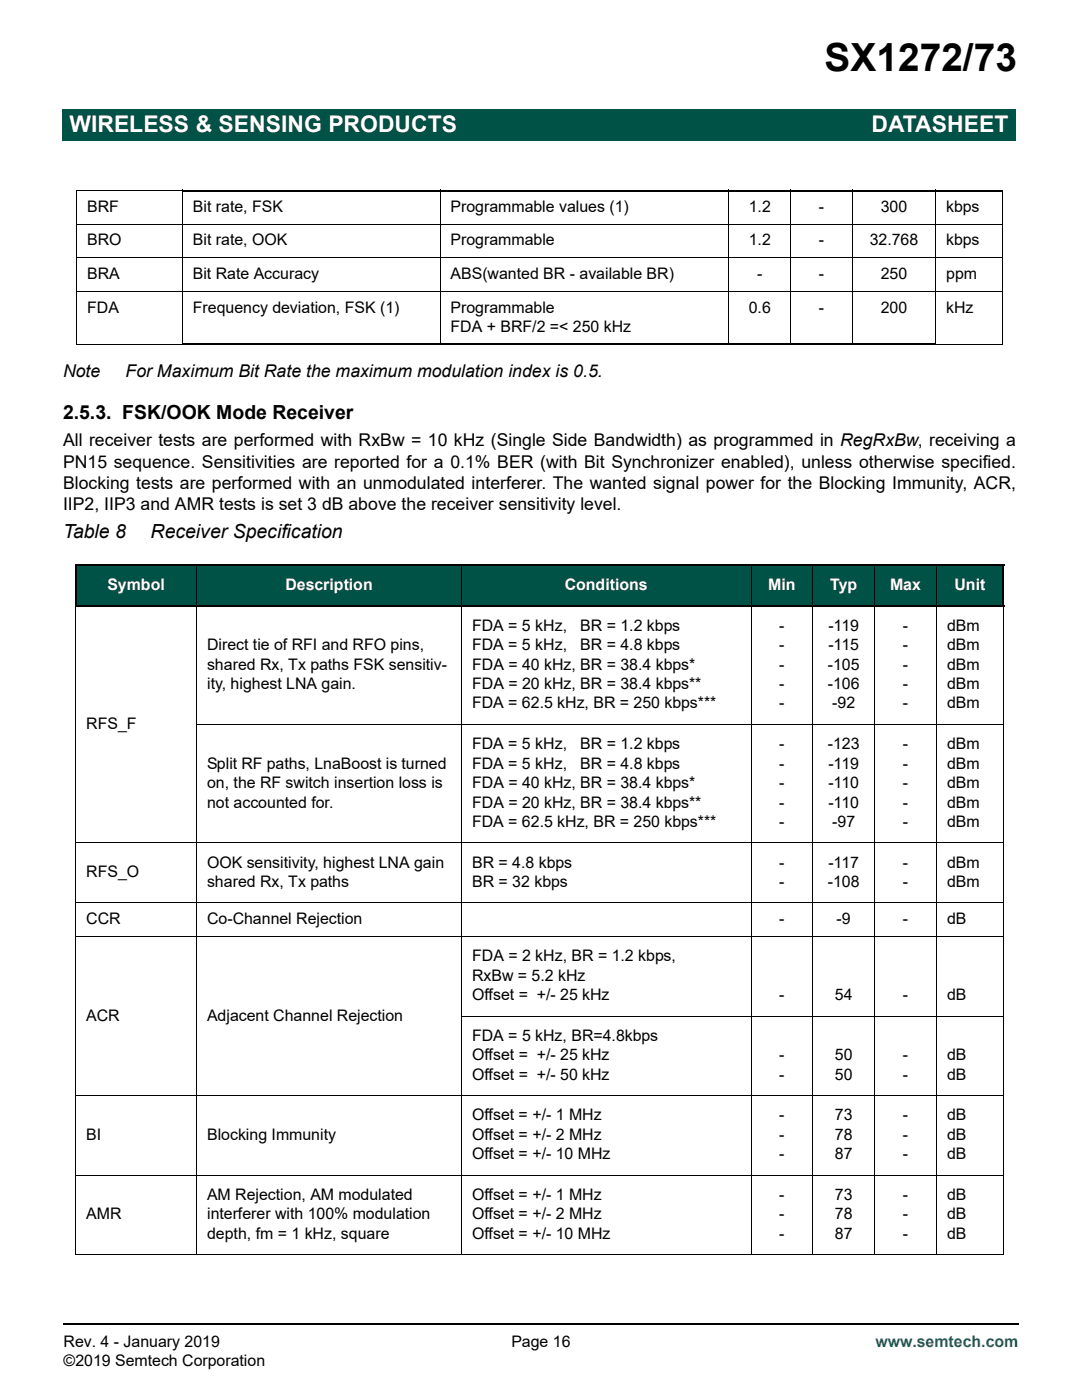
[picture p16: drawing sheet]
<svg xmlns="http://www.w3.org/2000/svg" width="216mm" height="279mm" viewBox="0 0 216 279" stroke-linecap="round" stroke-linejoin="round" font-family="sans-serif">
<defs><g id="words">
<text font-size="7.7" x="164.5" y="14.2">SX1272/73</text>
<g font-size="4.6" fill="#fff">
<text x="13.8" y="26.3">WIRELESS &amp; SENSING PRODUCTS</text>
<text x="173.9" y="26.3">DATASHEET</text>
</g>
<g font-size="3.9">
<text x="12.6" y="83.7">2.5.3. FSK/OOK Mode Receiver</text>
<text x="12.6" y="107.3">Table 8</text>
<text x="30.1" y="107.3">Receiver Specification</text>
</g>
<g font-size="3.5">
<text x="12.6" y="75.3">Note</text>
<text x="25.1" y="75.3">For Maximum Bit Rate the maximum modulation index is 0.5.</text>
<text x="12.6" y="89.1">All receiver tests are performed with RxBw = 10 kHz (Single Side Bandwidth) as programmed in RegRxBw, receiving a</text>
<text x="12.6" y="93.3">PN15 sequence. Sensitivities are reported for a 0.1% BER (with Bit Synchronizer enabled), unless otherwise specified.</text>
<text x="12.6" y="97.5">Blocking tests are performed with an unmodulated interferer. The wanted signal power for the Blocking Immunity, ACR,</text>
<text x="12.6" y="101.8">IIP2, IIP3 and AMR tests is set 3 dB above the receiver sensitivity level.</text>
</g>
<g font-size="3.2">
<text x="17.4" y="42.3">BRF</text>
<text x="38.5" y="42.3">Bit rate, FSK</text>
<text x="89.9" y="42.3">Programmable values (1)</text>
<text x="149.4" y="42.3">1.2</text>
<text x="163.4" y="42.3">-</text>
<text x="175.7" y="42.3">300</text>
<text x="188.8" y="42.3">kbps</text>
<text x="17.4" y="49">BRO</text>
<text x="38.5" y="49">Bit rate, OOK</text>
<text x="89.9" y="49">Programmable</text>
<text x="149.4" y="49">1.2</text>
<text x="163.4" y="49">-</text>
<text x="173.5" y="49">32.768</text>
<text x="188.8" y="49">kbps</text>
<text x="17.4" y="55.7">BRA</text>
<text x="38.5" y="55.7">Bit Rate Accuracy</text>
<text x="89.9" y="55.7">ABS(wanted BR - available BR)</text>
<text x="151.1" y="55.7">-</text>
<text x="163.4" y="55.7">-</text>
<text x="175.7" y="55.7">250</text>
<text x="188.8" y="55.7">ppm</text>
<text x="17.4" y="62.4">FDA</text>
<text x="38.5" y="62.4">Frequency deviation, FSK (1)</text>
<text x="89.9" y="62.4">Programmable</text>
<text x="149.4" y="62.4">0.6</text>
<text x="163.4" y="62.4">-</text>
<text x="175.7" y="62.4">200</text>
<text x="188.8" y="62.4">kHz</text>
<text x="89.9" y="66.3">FDA + BRF/2 =&lt; 250 kHz</text>
<text x="94.2" y="125.9">FDA = 5 kHz,</text>
<text x="115.8" y="125.9">BR = 1.2 kbps</text>
<text x="155.5" y="125.9">-</text>
<text x="165.3" y="125.9">-119</text>
<text x="180.1" y="125.9">-</text>
<text x="189" y="125.9">dBm</text>
<text x="41.3" y="129.8">Direct tie of RFI and RFO pins,</text>
<text x="94.2" y="129.8">FDA = 5 kHz,</text>
<text x="115.8" y="129.8">BR = 4.8 kbps</text>
<text x="155.5" y="129.8">-</text>
<text x="165.3" y="129.8">-115</text>
<text x="180.1" y="129.8">-</text>
<text x="189" y="129.8">dBm</text>
<text x="41.3" y="133.6">shared Rx, Tx paths FSK sensitiv-</text>
<text x="41.3" y="137.5">ity, highest LNA gain.</text>
<text x="94.2" y="133.6">FDA = 40 kHz, BR = 38.4 kbps*</text>
<text x="94.2" y="137.5">FDA = 20 kHz, BR = 38.4 kbps**</text>
<text x="155.5" y="133.6">-</text>
<text x="155.5" y="137.5">-</text>
<text x="165.2" y="133.6">-105</text>
<text x="165.2" y="137.5">-106</text>
<text x="180.1" y="133.6">-</text>
<text x="180.1" y="137.5">-</text>
<text x="189" y="133.6">dBm</text>
<text x="189" y="137.5">dBm</text>
<text x="94.2" y="141.4">FDA = 62.5 kHz, BR = 250 kbps***</text>
<text x="155.5" y="141.4">-</text>
<text x="166.1" y="141.4">-92</text>
<text x="180.1" y="141.4">-</text>
<text x="189" y="141.4">dBm</text>
<text x="17.2" y="145.5">RFS_F</text>
<text x="94.2" y="149.5">FDA = 5 kHz,</text>
<text x="115.8" y="149.5">BR = 1.2 kbps</text>
<text x="155.5" y="149.5">-</text>
<text x="165.2" y="149.5">-123</text>
<text x="180.1" y="149.5">-</text>
<text x="189" y="149.5">dBm</text>
<text x="41.3" y="153.4">Split RF paths, LnaBoost is turned</text>
<text x="94.2" y="153.4">FDA = 5 kHz,</text>
<text x="115.8" y="153.4">BR = 4.8 kbps</text>
<text x="155.5" y="153.4">-</text>
<text x="165.3" y="153.4">-119</text>
<text x="180.1" y="153.4">-</text>
<text x="189" y="153.4">dBm</text>
<text x="41.3" y="157.3">on, the RF switch insertion loss is</text>
<text x="41.3" y="161.2">not accounted for.</text>
<text x="94.2" y="157.3">FDA = 40 kHz, BR = 38.4 kbps*</text>
<text x="94.2" y="161.2">FDA = 20 kHz, BR = 38.4 kbps**</text>
<text x="155.5" y="157.3">-</text>
<text x="155.5" y="161.2">-</text>
<text x="165.3" y="157.3">-110</text>
<text x="165.3" y="161.2">-110</text>
<text x="180.1" y="157.3">-</text>
<text x="180.1" y="161.2">-</text>
<text x="189" y="157.3">dBm</text>
<text x="189" y="161.2">dBm</text>
<text x="94.2" y="165">FDA = 62.5 kHz, BR = 250 kbps***</text>
<text x="155.5" y="165">-</text>
<text x="166.1" y="165">-97</text>
<text x="180.1" y="165">-</text>
<text x="189" y="165">dBm</text>
<text x="41.3" y="173.1">OOK sensitivity, highest LNA gain</text>
<text x="94.2" y="173.1">BR = 4.8 kbps</text>
<text x="155.5" y="173.1">-</text>
<text x="165.3" y="173.1">-117</text>
<text x="180.1" y="173.1">-</text>
<text x="189" y="173.1">dBm</text>
<text x="17.2" y="175.1">RFS_O</text>
<text x="41.3" y="177">shared Rx, Tx paths</text>
<text x="94.2" y="177">BR = 32 kbps</text>
<text x="155.5" y="177">-</text>
<text x="165.2" y="177">-108</text>
<text x="180.1" y="177">-</text>
<text x="189" y="177">dBm</text>
<text x="17.2" y="184.4">CCR</text>
<text x="41.3" y="184.4">Co-Channel Rejection</text>
<text x="155.5" y="184.4">-</text>
<text x="166.9" y="184.4">-9</text>
<text x="180.1" y="184.4">-</text>
<text x="189" y="184.4">dB</text>
<text x="94.2" y="191.9">FDA = 2 kHz, BR = 1.2 kbps,</text>
<text x="94.2" y="195.7">RxBw = 5.2 kHz</text>
<text x="17.2" y="203.7">ACR</text>
<text x="41.3" y="203.7">Adjacent Channel Rejection</text>
<text x="94.2" y="199.6">Offset = +/- 25 kHz</text>
<text x="155.5" y="199.6">-</text>
<text x="166.6" y="199.6">54</text>
<text x="180.1" y="199.6">-</text>
<text x="189" y="199.6">dB</text>
<text x="94.2" y="207.7">FDA = 5 kHz, BR=4.8kbps</text>
<text x="94.2" y="211.6">Offset = +/- 25 kHz</text>
<text x="94.2" y="215.5">Offset = +/- 50 kHz</text>
<text x="155.5" y="211.6">-</text>
<text x="155.5" y="215.5">-</text>
<text x="166.6" y="211.6">50</text>
<text x="166.6" y="215.5">50</text>
<text x="180.1" y="211.6">-</text>
<text x="180.1" y="215.5">-</text>
<text x="189" y="211.6">dB</text>
<text x="189" y="215.5">dB</text>
<text x="17.2" y="227.5">BI</text>
<text x="41.3" y="227.5">Blocking Immunity</text>
<text x="94.2" y="223.6">Offset = +/- 1 MHz</text>
<text x="94.2" y="227.5">Offset = +/- 2 MHz</text>
<text x="155.5" y="223.6">-</text>
<text x="155.5" y="227.5">-</text>
<text x="166.6" y="223.6">73</text>
<text x="166.6" y="227.5">78</text>
<text x="180.1" y="223.6">-</text>
<text x="180.1" y="227.5">-</text>
<text x="189" y="223.6">dB</text>
<text x="189" y="227.5">dB</text>
<text x="94.2" y="231.4">Offset = +/- 10 MHz</text>
<text x="155.5" y="231.4">-</text>
<text x="166.6" y="231.4">87</text>
<text x="180.1" y="231.4">-</text>
<text x="189" y="231.4">dB</text>
<text x="41.3" y="239.5">AM Rejection, AM modulated</text>
<text x="94.2" y="239.5">Offset = +/- 1 MHz</text>
<text x="155.5" y="239.5">-</text>
<text x="166.6" y="239.5">73</text>
<text x="180.1" y="239.5">-</text>
<text x="189" y="239.5">dB</text>
<text x="17.2" y="243.4">AMR</text>
<text x="41.3" y="243.4">interferer with 100% modulation</text>
<text x="94.2" y="243.4">Offset = +/- 2 MHz</text>
<text x="155.5" y="243.4">-</text>
<text x="166.6" y="243.4">78</text>
<text x="180.1" y="243.4">-</text>
<text x="189" y="243.4">dB</text>
<text x="41.3" y="247.2">depth, fm = 1 kHz, square</text>
<text x="94.2" y="247.2">Offset = +/- 10 MHz</text>
<text x="155.5" y="247.2">-</text>
<text x="166.6" y="247.2">87</text>
<text x="180.1" y="247.2">-</text>
<text x="189" y="247.2">dB</text>
<text x="12.7" y="268.8">Rev. 4 - January 2019</text>
<text x="102" y="268.8">Page 16</text>
<text x="12.7" y="272.7">©2019 Semtech Corporation</text>
</g>
<g font-size="3.2" fill="#fff">
<text x="21.4" y="117.8">Symbol</text>
<text x="56.9" y="117.8">Description</text>
<text x="112.7" y="117.8">Conditions</text>
<text x="153.3" y="117.8">Min</text>
<text x="165.7" y="117.8">Typ</text>
<text x="177.6" y="117.8">Max</text>
<text x="190.5" y="117.8">Unit</text>
</g>
<text font-size="3.2" fill="#00f" x="174.7" y="268.8">www.semtech.com</text>
</g></defs>
<path d="M12.5 264h.2v.4h-.2z" fill="#000"/>
<path d="M12.7 264.2h190.7" fill="none" stroke="#000" stroke-width=".36"/>
<g fill="#005247">
<path d="M12.4 21.7h102.4v6.3h-102.4z"/>
<path d="M114.8 21.7h87.8v6.3h-87.8z"/>
</g>
<path d="M12.5 5h63.3v14.4h-63.3z" fill="#fff"/>
<g fill="#005247">
<path d="M15.1 112.8h24.1v8.1h-24.1z"/>
<path d="M39.2 112.8h52.9v8.1h-52.9z"/>
<path d="M92.1 112.8h57.8v8.1h-57.8z"/>
<path d="M149.9 112.8h12.3v8.1h-12.3z"/>
<path d="M162.2 112.8h12.3v8.1h-12.3z"/>
<path d="M174.5 112.8h12.4v8.1h-12.4z"/>
<path d="M186.9 112.8h13.3v8.1h-13.3z"/>
</g>
<g fill="none" stroke="#000" stroke-width=".2">
<path d="M15.2 38h21.1M15.3 38.1v30.5M36.4 37.8v31.1M87.8 37.8v31.1M145.5 37.8v31.1M157.8 37.8v31.1M170.1 37.8v31.1M186.7 37.8v31.1M200 38.2v30.4M15.2 44.7h184.9M15.2 51.4h184.9M15.2 58.1h184.9"/>
<path d="M15.2 68.7h21.1M186.8 68.7h13.3M39.2 112.6v137.9M92.1 112.6v137.9M149.9 112.6v137.9M162.2 112.6v137.9M174.5 112.6v137.9M186.9 112.6v137.9M15.1 121.1v129.2M200.2 121.1v129.2M39.1 144.6h161.2M15 168.2h185.3"/>
<path d="M15 180.2h185.3M15 186.9h185.3M15 218.7h185.3M92 202.8h108.3M15 234.5h185.3M15 250.4h185.3"/>
</g>
<path d="M36.4 38h163.7M36.4 68.7h150.2M14.9 112.8h185.5M15.1 113v7.8M200.2 113v7.8M14.9 121h185.5" fill="none" stroke="#000" stroke-width=".36"/>
<use href="#words"/>
</svg>
